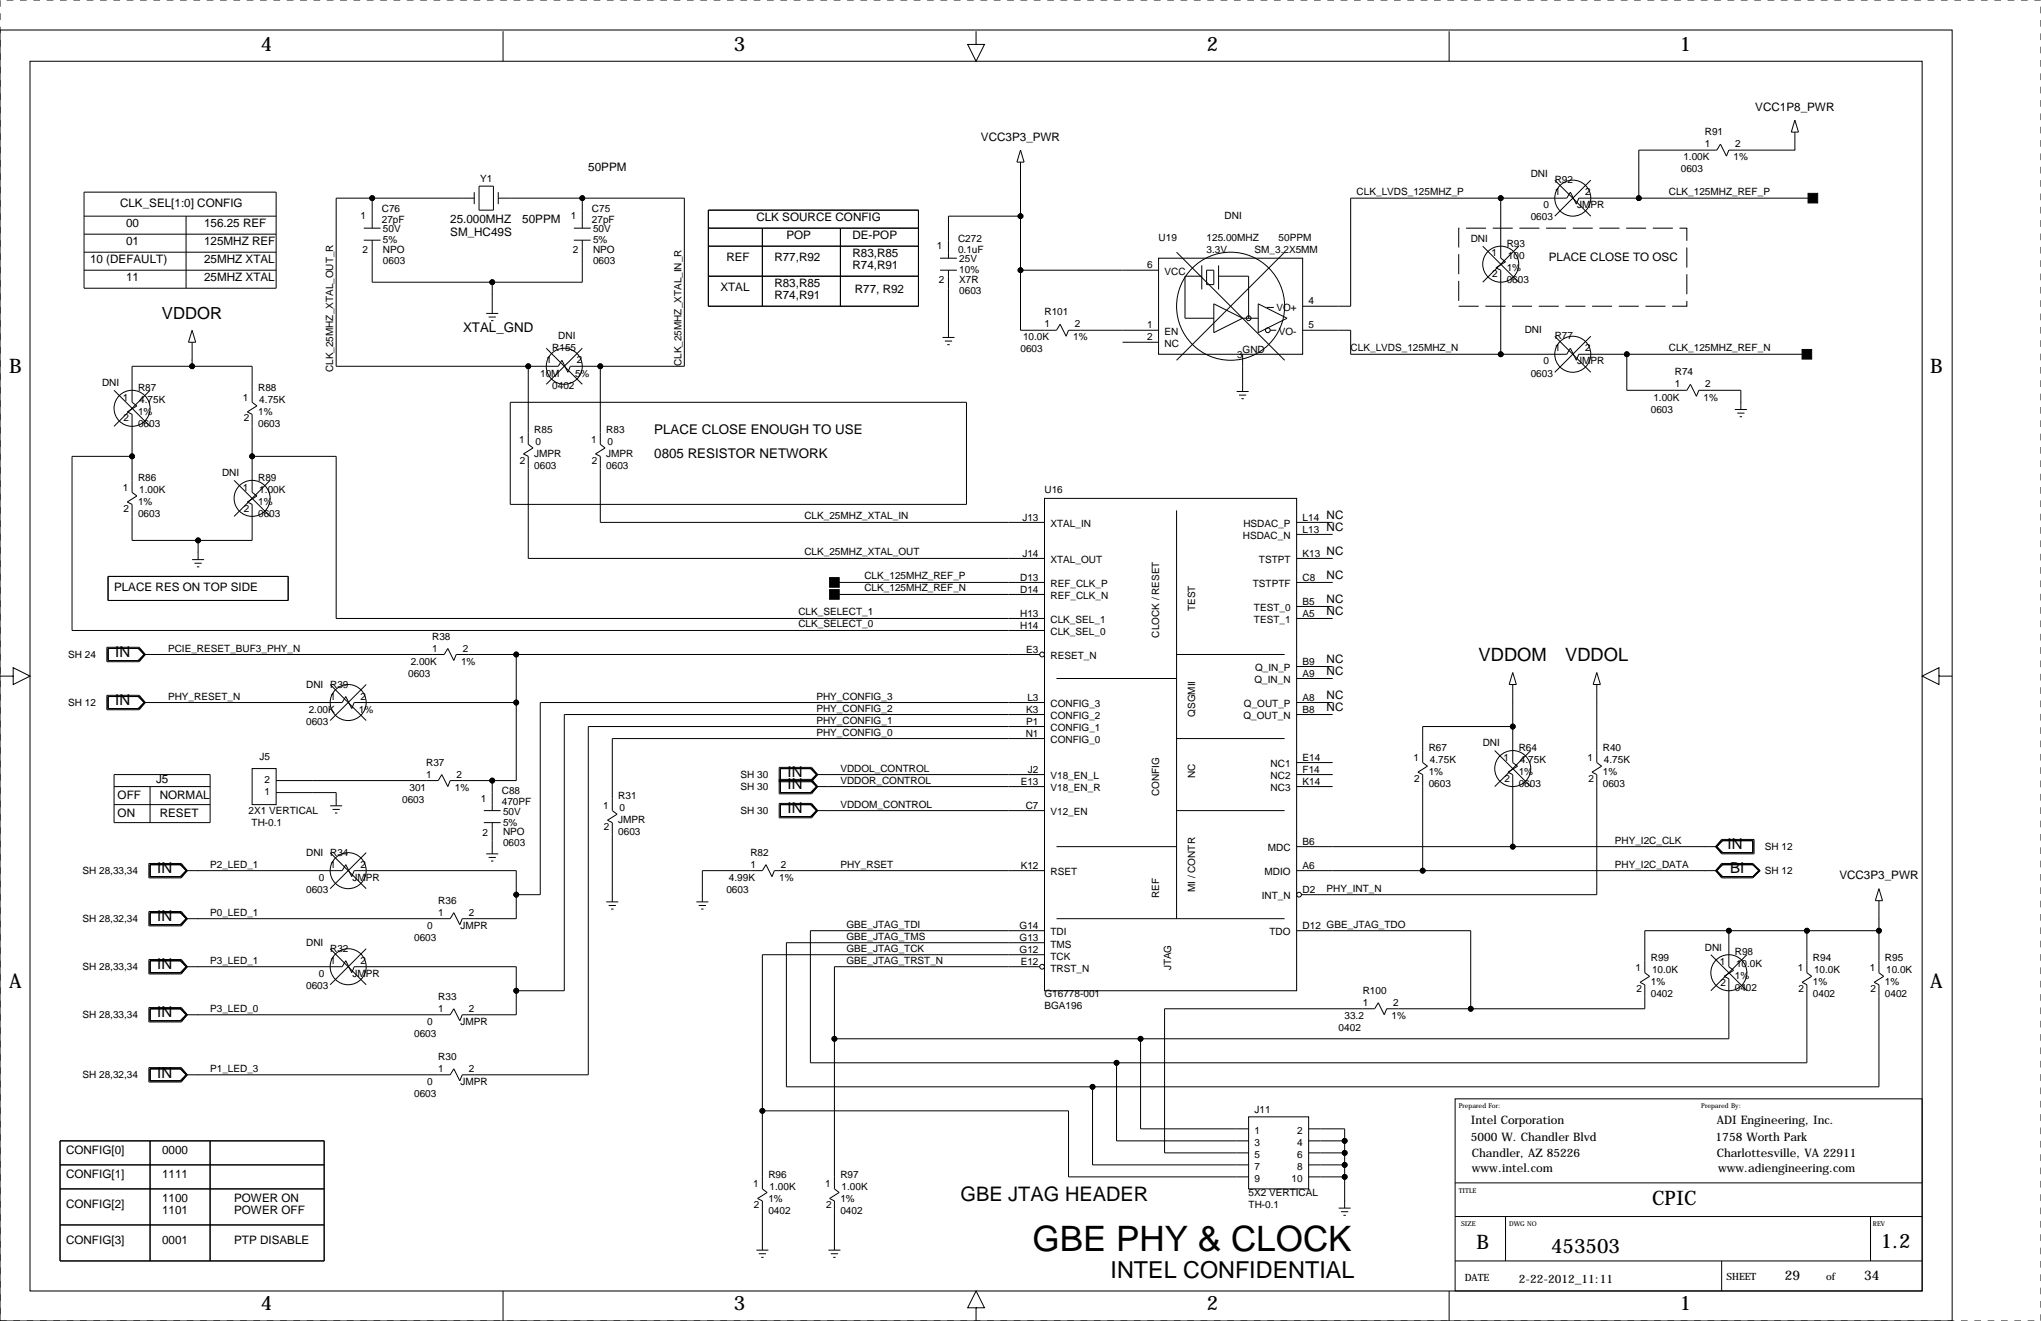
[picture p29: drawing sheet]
<svg xmlns="http://www.w3.org/2000/svg" width="432mm" height="279mm" viewBox="0 0 432 279" stroke-linecap="round" stroke-linejoin="round" font-family="sans-serif">
<defs><g id="words">
<text font-size="7.4" x="218.4" y="264.5">GBE PHY &amp; CLOCK</text>
<text font-size="4.9" x="234.9" y="270.3">INTEL CONFIDENTIAL</text>
<g font-size="4.2">
<text x="55.2" y="10.9">4</text>
<text x="155.3" y="10.9">3</text>
<text x="255.3" y="10.9">2</text>
<text x="355.4" y="10.9">1</text>
<text x="2" y="78.9">B</text>
<text x="408.4" y="78.9">B</text>
<text x="2" y="209">A</text>
<text x="408.4" y="209">A</text>
<text x="203.2" y="254">GBE JTAG HEADER</text>
<text x="349.5" y="255">CPIC</text>
<text x="397.9" y="263.9">1.2</text>
<text x="312.4" y="264.1">B</text>
<text x="328.2" y="265">453503</text>
<text x="55.2" y="277.1">4</text>
<text x="155.3" y="277.1">3</text>
<text x="255.3" y="277.1">2</text>
<text x="355.4" y="277.1">1</text>
</g>
<g font-size="3.9">
<text x="312.8" y="139.8">VDDOM</text>
<text x="331.1" y="139.8">VDDOL</text>
</g>
<text font-size="3.5" x="34.3" y="67.5">VDDOR</text>
<g font-size="3.2">
<text x="24.4" y="139">IN</text>
<text x="24.4" y="149.2">IN</text>
<text x="166.6" y="164.4">IN</text>
<text x="166.6" y="166.9">IN</text>
<text x="166.6" y="172">IN</text>
<text x="365.5" y="179.6">IN</text>
<text x="33.3" y="184.7">IN</text>
<text x="366" y="184.7">BI</text>
<text x="33.3" y="194.9">IN</text>
<text x="33.3" y="205">IN</text>
<text x="33.3" y="215.2">IN</text>
<text x="33.3" y="227.9">IN</text>
</g>
<g font-size="2.8">
<text x="98" y="70.3">XTAL_GND</text>
<text x="138.4" y="91.9">PLACE CLOSE ENOUGH TO USE</text>
<text x="138.4" y="96.9">0805 RESISTOR NETWORK</text>
<text x="377.6" y="270.6">29</text>
<text x="394.4" y="270.6">34</text>
</g>
<g font-size="2.5">
<text x="371.4" y="23.4">VCC1P8_PWR</text>
<text x="207.5" y="29.7">VCC3P3_PWR</text>
<text x="124.5" y="36.1">50PPM</text>
<text x="25.4" y="43.7">CLK_SEL[1:0] CONFIG</text>
<text x="95.2" y="47.3">25.000MHZ</text>
<text x="110.5" y="47.3">50PPM</text>
<text x="160" y="46.8">CLK SOURCE CONFIG</text>
<text x="26.7" y="51.8">01</text>
<text x="26.7" y="48">00</text>
<text x="43.2" y="51.8">125MHZ REF</text>
<text x="43.2" y="48">156.25 REF</text>
<text x="95.2" y="49.8">SM_HC49S</text>
<text x="166.4" y="50.6">POP</text>
<text x="180.3" y="50.6">DE-POP</text>
<text x="19" y="55.7">10 (DEFAULT)</text>
<text x="26.7" y="59.5">11</text>
<text x="43.2" y="59.5">25MHZ XTAL</text>
<text x="43.2" y="55.7">25MHZ XTAL</text>
<text x="153.7" y="55.1">REF</text>
<text x="163.8" y="55.1">R77,R92</text>
<text x="180.3" y="54.4">R83,R85</text>
<text x="180.3" y="56.9">R74,R91</text>
<text x="327.7" y="55.1">PLACE CLOSE TO OSC</text>
<text x="152.4" y="61.5">XTAL</text>
<text x="163.8" y="60.7">R83,R85</text>
<text x="163.8" y="63.3">R74,R91</text>
<text x="180.8" y="62">R77, R92</text>
<text x="280.7" y="112.3">NC</text>
<text x="280.7" y="109.8">NC</text>
<text x="280.7" y="117.4">NC</text>
<text x="24.1" y="125">PLACE RES ON TOP SIDE</text>
<text x="280.7" y="122.5">NC</text>
<text x="280.7" y="127.5">NC</text>
<text x="280.7" y="130.1">NC</text>
<text x="280.7" y="140.2">NC</text>
<text x="280.7" y="142.8">NC</text>
<text x="280.7" y="147.9">NC</text>
<text x="280.7" y="150.4">NC</text>
<text x="33" y="165.6">J5</text>
<text x="24.9" y="172.7">ON</text>
<text x="24.9" y="168.9">OFF</text>
<text x="33.8" y="172.7">RESET</text>
<text x="33.8" y="168.9">NORMAL</text>
<text x="389.1" y="186">VCC3P3_PWR</text>
<text x="311.2" y="237.8">Intel Corporation</text>
<text x="363.2" y="237.8">ADI Engineering, Inc.</text>
<text x="14" y="244.1">CONFIG[0]</text>
<text x="34.3" y="244.1">0000</text>
<text x="311.2" y="241.4">5000 W. Chandler Blvd</text>
<text x="311.4" y="244.7">Chandler, AZ 85226</text>
<text x="363" y="241.4">1758 Worth Park</text>
<text x="363.2" y="244.7">Charlottesville, VA 22911</text>
<text x="14" y="249.2">CONFIG[1]</text>
<text x="34.3" y="249.2">1111</text>
<text x="311.4" y="248">www.intel.com</text>
<text x="363.5" y="248">www.adiengineering.com</text>
<text x="14" y="255.5">CONFIG[2]</text>
<text x="34.3" y="256.8">1101</text>
<text x="34.3" y="254.3">1100</text>
<text x="49.5" y="254.3">POWER ON</text>
<text x="49.5" y="256.8">POWER OFF</text>
<text x="14" y="263.2">CONFIG[3]</text>
<text x="34.3" y="263.2">0001</text>
<text x="49.5" y="263.2">PTP DISABLE</text>
<text x="321.3" y="271.4">2-22-2012_11:11</text>
</g>
<g font-size="2.1">
<text x="360.7" y="28.6">R91</text>
<text x="356.1" y="33.9">1.00K</text>
<text x="360.7" y="31.1">1</text>
<text x="366.8" y="33.9">1%</text>
<text x="367.1" y="31.1">2</text>
<text x="101.6" y="38.5">Y1</text>
<text x="287" y="41.3">CLK_LVDS_125MHZ_P</text>
<text x="323.9" y="37.5">DNI</text>
<text x="328.9" y="41.3">1</text>
<text x="328.9" y="38.7">R92</text>
<text x="335.4" y="41.3">2</text>
<text x="353.1" y="41.3">CLK_125MHZ_REF_P</text>
<text x="355.6" y="36.5">0603</text>
<text x="76.3" y="46.4">1</text>
<text x="80.8" y="44.8">C76</text>
<text x="80.8" y="47.1">27pF</text>
<text x="120.7" y="46.4">1</text>
<text x="125.2" y="44.8">C75</text>
<text x="125.2" y="47.1">27pF</text>
<text x="259.1" y="46.4">DNI</text>
<text x="323.9" y="46.6">0603</text>
<text x="326.6" y="44.1">0</text>
<text x="333.7" y="44.1">JMPR</text>
<text x="76.7" y="53.6">2</text>
<text x="81" y="49.2">50V</text>
<text x="81" y="51.4">5%</text>
<text x="81" y="53.5">NPO</text>
<text x="121.2" y="53.6">2</text>
<text x="125.5" y="49.2">50V</text>
<text x="125.5" y="51.4">5%</text>
<text x="125.5" y="53.5">NPO</text>
<text x="198.2" y="52.7">1</text>
<text x="202.7" y="51.2">C272</text>
<text x="202.7" y="53.5">0.1uF</text>
<text x="245.1" y="50.9">U19</text>
<text x="255.3" y="53.5">3.3V</text>
<text x="255.3" y="50.9">125.00MHZ</text>
<text x="265.4" y="53.5">SM_3.2X5MM</text>
<text x="270.5" y="50.9">50PPM</text>
<text x="311.2" y="51.2">DNI</text>
<text x="318.8" y="52.2">R93</text>
<text x="81" y="55.8">0603</text>
<text x="125.5" y="55.8">0603</text>
<text x="198.6" y="59.9">2</text>
<text x="202.9" y="55.5">25V</text>
<text x="202.9" y="57.8">10%</text>
<text x="202.9" y="59.8">X7R</text>
<text x="242.7" y="56.8">6</text>
<text x="246.4" y="58.2">VCC</text>
<text x="315.6" y="54.2">1</text>
<text x="315.7" y="58.7">2</text>
<text x="318.8" y="59.8">0603</text>
<text x="318.8" y="57.3">1%</text>
<text x="319" y="54.7">100</text>
<text x="202.9" y="62.1">0603</text>
<text x="270" y="65.8">VO+</text>
<text x="276.9" y="64.4">4</text>
<text x="118.1" y="71.8">DNI</text>
<text x="221" y="69.2">1</text>
<text x="221" y="66.7">R101</text>
<text x="227.4" y="69.2">2</text>
<text x="242.7" y="69.5">1</text>
<text x="246.4" y="70.9">EN</text>
<text x="270.6" y="70.9">VO-</text>
<text x="276.9" y="69.5">5</text>
<text x="322.6" y="70.5">DNI</text>
<text x="328.9" y="71.8">R77</text>
<text x="115.6" y="76.8">1</text>
<text x="116.8" y="74.3">R155</text>
<text x="122" y="76.8">2</text>
<text x="144.1" y="77.5" transform="rotate(-90 144.1 77.5)">CLK_25MHZ_XTAL_IN_R</text>
<text x="215.9" y="74.6">0603</text>
<text x="216.4" y="72">10.0K</text>
<text x="227.1" y="72">1%</text>
<text x="242.7" y="72">2</text>
<text x="246.4" y="73.4">NC</text>
<text x="261.7" y="75.8">3</text>
<text x="262.9" y="74.7">GND</text>
<text x="285.8" y="74.3">CLK_LVDS_125MHZ_N</text>
<text x="326.6" y="77.1">0</text>
<text x="328.9" y="74.3">1</text>
<text x="333.7" y="77.1">JMPR</text>
<text x="335.4" y="74.3">2</text>
<text x="353.1" y="74.3">CLK_125MHZ_REF_N</text>
<text x="21.6" y="81.7">DNI</text>
<text x="29.2" y="82.7">R87</text>
<text x="54.6" y="82.7">R88</text>
<text x="70.5" y="78.7" transform="rotate(-90 70.5 78.7)">CLK_25MHZ_XTAL_OUT_R</text>
<text x="114.3" y="79.6">10M</text>
<text x="116.8" y="82.2">0402</text>
<text x="121.7" y="79.6">5%</text>
<text x="323.9" y="79.6">0603</text>
<text x="354.3" y="81.9">1</text>
<text x="354.3" y="79.4">R74</text>
<text x="360.8" y="81.9">2</text>
<text x="26" y="84.7">1</text>
<text x="26.2" y="89.1">2</text>
<text x="29.2" y="87.8">1%</text>
<text x="29.5" y="85.2">4.75K</text>
<text x="51.4" y="84.7">1</text>
<text x="51.6" y="89.1">2</text>
<text x="54.6" y="87.8">1%</text>
<text x="54.9" y="85.2">4.75K</text>
<text x="349.3" y="87.3">0603</text>
<text x="349.8" y="84.7">1.00K</text>
<text x="360.4" y="84.7">1%</text>
<text x="29.2" y="90.3">0603</text>
<text x="54.6" y="90.3">0603</text>
<text x="109.8" y="93.6">1</text>
<text x="113" y="91.6">R85</text>
<text x="113.3" y="94.1">0</text>
<text x="125.1" y="93.6">1</text>
<text x="128.3" y="91.6">R83</text>
<text x="128.5" y="94.1">0</text>
<text x="29.2" y="101.7">R86</text>
<text x="47" y="100.7">DNI</text>
<text x="54.6" y="101.7">R89</text>
<text x="110" y="98">2</text>
<text x="113" y="99.2">0603</text>
<text x="113" y="96.7">JMPR</text>
<text x="125.2" y="98">2</text>
<text x="128.3" y="99.2">0603</text>
<text x="128.3" y="96.7">JMPR</text>
<text x="26" y="103.8">1</text>
<text x="29.2" y="106.8">1%</text>
<text x="29.5" y="104.3">1.00K</text>
<text x="51.4" y="103.8">1</text>
<text x="54.6" y="106.8">1%</text>
<text x="54.9" y="104.3">1.00K</text>
<text x="221" y="104.3">U16</text>
<text x="26.2" y="108.2">2</text>
<text x="29.2" y="109.4">0603</text>
<text x="51.6" y="108.2">2</text>
<text x="54.6" y="109.4">0603</text>
<text x="170.2" y="109.9">CLK_25MHZ_XTAL_IN</text>
<text x="216.3" y="110.1">J13</text>
<text x="222.2" y="111.5">XTAL_IN</text>
<text x="263.1" y="111.5">HSDAC_P</text>
<text x="275.6" y="112.7">L13</text>
<text x="275.6" y="110.1">L14</text>
<text x="170.2" y="117.5">CLK_25MHZ_XTAL_OUT</text>
<text x="216.3" y="117.7">J14</text>
<text x="222.2" y="119.1">XTAL_OUT</text>
<text x="262.9" y="114">HSDAC_N</text>
<text x="266.3" y="119.1">TSTPT</text>
<text x="275.6" y="117.7">K13</text>
<text x="182.9" y="125.1">CLK_125MHZ_REF_N</text>
<text x="182.9" y="122.6">CLK_125MHZ_REF_P</text>
<text x="215.8" y="122.8">D13</text>
<text x="215.8" y="125.4">D14</text>
<text x="222.2" y="124.2">REF_CLK_P</text>
<text x="265.1" y="124.2">TSTPTF</text>
<text x="275.6" y="122.8">C8</text>
<text x="168.9" y="130.2">CLK_SELECT_1</text>
<text x="215.8" y="130.4">H13</text>
<text x="222.2" y="131.8">CLK_SEL_1</text>
<text x="222.2" y="126.7">REF_CLK_N</text>
<text x="252.9" y="129.3" transform="rotate(-90 252.9 129.3)">TEST</text>
<text x="265.3" y="129.3">TEST_0</text>
<text x="265.3" y="131.8">TEST_1</text>
<text x="275.6" y="127.9">B5</text>
<text x="275.6" y="130.4">A5</text>
<text x="35.6" y="137.8">PCIE_RESET_BUF3_PHY_N</text>
<text x="91.4" y="137.8">1</text>
<text x="91.4" y="135.3">R38</text>
<text x="97.9" y="137.8">2</text>
<text x="168.9" y="132.7">CLK_SELECT_0</text>
<text x="215.8" y="133">H14</text>
<text x="222.2" y="134.4">CLK_SEL_0</text>
<text x="245.2" y="134.9" transform="rotate(-90 245.2 134.9)">CLOCK / RESET</text>
<text x="14.4" y="139.2">SH 24</text>
<text x="86.4" y="143.1">0603</text>
<text x="86.9" y="140.6">2.00K</text>
<text x="97.5" y="140.6">1%</text>
<text x="217.1" y="138.1">E3</text>
<text x="222.2" y="139.4">RESET_N</text>
<text x="265.5" y="142">Q_IN_P</text>
<text x="275.6" y="143.1">A9</text>
<text x="275.6" y="140.6">B9</text>
<text x="14.4" y="149.3">SH 12</text>
<text x="35.6" y="148">PHY_RESET_N</text>
<text x="64.8" y="145.4">DNI R39</text>
<text x="69.8" y="148">1</text>
<text x="76.3" y="148">2</text>
<text x="172.7" y="148">PHY_CONFIG_3</text>
<text x="217.4" y="148.2">L3</text>
<text x="222.2" y="149.6">CONFIG_3</text>
<text x="263.2" y="149.6">Q_OUT_P</text>
<text x="265.4" y="144.5">Q_IN_N</text>
<text x="275.6" y="148.2">A8</text>
<text x="64.8" y="153.3">0603</text>
<text x="65.3" y="150.8">2.00K</text>
<text x="75.9" y="150.8">1%</text>
<text x="172.7" y="155.6">PHY_CONFIG_0</text>
<text x="172.7" y="150.5">PHY_CONFIG_2</text>
<text x="172.7" y="153">PHY_CONFIG_1</text>
<text x="217" y="155.8">N1</text>
<text x="217.1" y="153.3">P1</text>
<text x="217.1" y="150.8">K3</text>
<text x="222.2" y="154.7">CONFIG_1</text>
<text x="222.2" y="152.1">CONFIG_2</text>
<text x="252.9" y="151.6" transform="rotate(-90 252.9 151.6)">QSGMII</text>
<text x="263.1" y="152.1">Q_OUT_N</text>
<text x="275.6" y="150.8">B8</text>
<text x="54.9" y="160.8">J5</text>
<text x="90.2" y="161.9">R37</text>
<text x="222.2" y="157.2">CONFIG_0</text>
<text x="275.6" y="160.9">E14</text>
<text x="299.1" y="160.9">1</text>
<text x="302.3" y="158.9">R67</text>
<text x="302.5" y="161.4">4.75K</text>
<text x="313.7" y="157.9">DNI</text>
<text x="318.1" y="160.9">1</text>
<text x="321.3" y="158.9">R64</text>
<text x="321.6" y="161.4">4.75K</text>
<text x="335.9" y="160.9">1</text>
<text x="339.1" y="158.9">R40</text>
<text x="339.3" y="161.4">4.75K</text>
<text x="56" y="165.6">2</text>
<text x="86.6" y="167.3">301</text>
<text x="90.2" y="164.5">1</text>
<text x="96.3" y="167.3">1%</text>
<text x="96.6" y="164.5">2</text>
<text x="156.7" y="167.1">SH 30</text>
<text x="156.7" y="164.6">SH 30</text>
<text x="177.8" y="165.7">VDDOR_CONTROL</text>
<text x="177.8" y="163.2">VDDOL_CONTROL</text>
<text x="215.9" y="166">E13</text>
<text x="217.5" y="163.5">J2</text>
<text x="222.2" y="164.8">V18_EN_L</text>
<text x="222.2" y="167.4">V18_EN_R</text>
<text x="252.9" y="164.6" transform="rotate(-90 252.9 164.6)">NC</text>
<text x="268.8" y="167.4">NC3</text>
<text x="268.8" y="162.3">NC1</text>
<text x="268.8" y="164.8">NC2</text>
<text x="275.6" y="166">K14</text>
<text x="275.6" y="163.5">F14</text>
<text x="299.2" y="165.3">2</text>
<text x="302.3" y="166.5">0603</text>
<text x="302.3" y="164">1%</text>
<text x="318.3" y="165.3">2</text>
<text x="321.3" y="166.5">0603</text>
<text x="321.3" y="164">1%</text>
<text x="336" y="165.3">2</text>
<text x="339.1" y="166.5">0603</text>
<text x="339.1" y="164">1%</text>
<text x="52.6" y="172.2">2X1 VERTICAL</text>
<text x="56" y="168.1">1</text>
<text x="85.1" y="169.8">0603</text>
<text x="101.7" y="169.5">1</text>
<text x="106.2" y="168">C88</text>
<text x="106.2" y="170.3">470PF</text>
<text x="106.4" y="172.3">50V</text>
<text x="127.6" y="171.1">1</text>
<text x="130.8" y="169">R31</text>
<text x="131.1" y="171.6">0</text>
<text x="156.7" y="172.2">SH 30</text>
<text x="177.8" y="170.8">VDDOM_CONTROL</text>
<text x="217" y="171.1">C7</text>
<text x="222.2" y="172.5">V12_EN</text>
<text x="245.2" y="168.4" transform="rotate(-90 245.2 168.4)">CONFIG</text>
<text x="53.2" y="174.7">TH-0.1</text>
<text x="102.1" y="176.8">2</text>
<text x="106.4" y="178.9">0603</text>
<text x="106.4" y="174.6">5%</text>
<text x="106.4" y="176.7">NPO</text>
<text x="127.8" y="175.5">2</text>
<text x="130.8" y="176.7">0603</text>
<text x="130.8" y="174.1">JMPR</text>
<text x="275.6" y="178.7">B6</text>
<text x="341.6" y="178.4">PHY_I2C_CLK</text>
<text x="373.4" y="179.8">SH 12</text>
<text x="17.4" y="184.9">SH 28,33,34</text>
<text x="44.4" y="183.5">P2_LED_1</text>
<text x="64.8" y="181">DNI R34</text>
<text x="69.8" y="183.5">1</text>
<text x="76.3" y="183.5">2</text>
<text x="158.7" y="183.5">1</text>
<text x="158.7" y="181">R82</text>
<text x="165.2" y="183.5">2</text>
<text x="177.8" y="183.5">PHY_RSET</text>
<text x="215.9" y="183.8">K12</text>
<text x="222.2" y="185.2">RSET</text>
<text x="267.5" y="185.2">MDIO</text>
<text x="268.2" y="180.1">MDC</text>
<text x="275.6" y="183.8">A6</text>
<text x="341.6" y="183.5">PHY_I2C_DATA</text>
<text x="373.4" y="184.9">SH 12</text>
<text x="64.8" y="188.9">0603</text>
<text x="67.5" y="186.3">0</text>
<text x="74.6" y="186.3">JMPR</text>
<text x="92.7" y="191.1">R36</text>
<text x="153.7" y="188.9">0603</text>
<text x="154.2" y="186.3">4.99K</text>
<text x="164.8" y="186.3">1%</text>
<text x="245.2" y="190" transform="rotate(-90 245.2 190)">REF</text>
<text x="252.9" y="188.7" transform="rotate(-90 252.9 188.7)">MI / CONTR</text>
<text x="266.9" y="190.2">INT_N</text>
<text x="275.6" y="188.9">D2</text>
<text x="280.7" y="188.6">PHY_INT_N</text>
<text x="17.4" y="195.1">SH 28,32,34</text>
<text x="44.4" y="193.7">P0_LED_1</text>
<text x="90.3" y="196.5">0</text>
<text x="92.7" y="193.7">1</text>
<text x="97.4" y="196.5">JMPR</text>
<text x="99.2" y="193.7">2</text>
<text x="179.1" y="196.2">GBE_JTAG_TDI</text>
<text x="215.7" y="196.5">G14</text>
<text x="222.2" y="197.9">TDI</text>
<text x="268.6" y="197.9">TDO</text>
<text x="275.6" y="196.5">D12 GBE_JTAG_TDO</text>
<text x="44.4" y="203.8">P3_LED_1</text>
<text x="64.8" y="200">DNI</text>
<text x="69.8" y="203.8">1</text>
<text x="69.8" y="201.3">R32</text>
<text x="76.3" y="203.8">2</text>
<text x="87.6" y="199">0603</text>
<text x="179.1" y="203.8">GBE_JTAG_TRST_N</text>
<text x="179.1" y="201.3">GBE_JTAG_TCK</text>
<text x="179.1" y="198.8">GBE_JTAG_TMS</text>
<text x="215.7" y="201.6">G12</text>
<text x="215.7" y="199">G13</text>
<text x="222.2" y="202.9">TCK</text>
<text x="222.2" y="200.4">TMS</text>
<text x="349.3" y="203.3">R99</text>
<text x="360.7" y="201">DNI</text>
<text x="367" y="202.1">R98</text>
<text x="383.5" y="203.3">R94</text>
<text x="398.8" y="203.3">R95</text>
<text x="17.4" y="205.2">SH 28,33,34</text>
<text x="64.8" y="209.2">0603</text>
<text x="67.5" y="206.6">0</text>
<text x="74.6" y="206.6">JMPR</text>
<text x="215.9" y="204.1">E12</text>
<text x="222.2" y="205.5">TRST_N</text>
<text x="247.8" y="205.2" transform="rotate(-90 247.8 205.2)">JTAG</text>
<text x="346" y="205.4">1</text>
<text x="346.2" y="209.8">2</text>
<text x="349.3" y="208.4">1%</text>
<text x="349.5" y="205.9">10.0K</text>
<text x="363.8" y="204.1">1</text>
<text x="364" y="208.5">2</text>
<text x="367" y="209.7">0402</text>
<text x="367" y="207.1">1%</text>
<text x="367.3" y="204.6">10.0K</text>
<text x="380.3" y="205.4">1</text>
<text x="380.5" y="209.8">2</text>
<text x="383.5" y="208.4">1%</text>
<text x="383.8" y="205.9">10.0K</text>
<text x="395.6" y="205.4">1</text>
<text x="395.7" y="209.8">2</text>
<text x="398.8" y="208.4">1%</text>
<text x="399" y="205.9">10.0K</text>
<text x="17.4" y="215.4">SH 28,33,34</text>
<text x="44.4" y="214">P3_LED_0</text>
<text x="92.7" y="214">1</text>
<text x="92.7" y="211.5">R33</text>
<text x="99.2" y="214">2</text>
<text x="221" y="211">G16778-001</text>
<text x="221" y="213.5">BGA196</text>
<text x="284.5" y="215.5">33.2</text>
<text x="288.3" y="212.7">1</text>
<text x="288.3" y="210.2">R100</text>
<text x="294.4" y="215.5">1%</text>
<text x="294.7" y="212.7">2</text>
<text x="349.3" y="211">0402</text>
<text x="383.5" y="211">0402</text>
<text x="398.8" y="211">0402</text>
<text x="87.6" y="219.3">0603</text>
<text x="90.3" y="216.8">0</text>
<text x="97.4" y="216.8">JMPR</text>
<text x="283.2" y="218.1">0402</text>
<text x="44.4" y="226.7">P1_LED_3</text>
<text x="92.7" y="226.7">1</text>
<text x="92.7" y="224.2">R30</text>
<text x="99.2" y="226.7">2</text>
<text x="17.4" y="228.1">SH 28,32,34</text>
<text x="87.6" y="232">0603</text>
<text x="90.3" y="229.5">0</text>
<text x="97.4" y="229.5">JMPR</text>
<text x="265.4" y="239.8">1</text>
<text x="265.4" y="235.3">J11</text>
<text x="274.4" y="239.8">2</text>
<text x="265.4" y="242.3">3</text>
<text x="265.4" y="244.9">5</text>
<text x="274.4" y="242.3">4</text>
<text x="274.4" y="244.9">6</text>
<text x="159.4" y="251.1">1</text>
<text x="162.6" y="249.1">R96</text>
<text x="162.8" y="251.6">1.00K</text>
<text x="174.6" y="251.1">1</text>
<text x="177.8" y="249.1">R97</text>
<text x="178.1" y="251.6">1.00K</text>
<text x="265.4" y="247.4">7</text>
<text x="265.4" y="249.9">9</text>
<text x="273.2" y="249.9">10</text>
<text x="274.4" y="247.4">8</text>
<text x="159.5" y="255.5">2</text>
<text x="162.6" y="256.7">0402</text>
<text x="162.6" y="254.1">1%</text>
<text x="174.8" y="255.5">2</text>
<text x="177.8" y="256.7">0402</text>
<text x="177.8" y="254.1">1%</text>
<text x="264.2" y="252.9">5X2 VERTICAL</text>
<text x="264.2" y="255.4">TH-0.1</text>
<text x="309.9" y="270.9">DATE</text>
<text x="365.3" y="270.7">SHEET</text>
<text x="386.3" y="270.7">of</text>
</g>
<g font-size="1.4">
<text x="308.6" y="234.3">Prepared For:</text>
<text x="359.9" y="234.3">Prepared By:</text>
<text x="308.6" y="252.3">TITLE</text>
<text x="309.1" y="259.2">SIZE</text>
<text x="319.3" y="259.2">DWG NO</text>
<text x="396.2" y="259.2">REV</text>
</g>
</g></defs>
<path d="M0 0h431.8v279.4h-431.8z" fill="none" stroke="#000" stroke-width=".21" stroke-dasharray="1.4 1.4" stroke-linecap="butt"/>
<g fill="none" stroke="#000" stroke-width=".21">
<path d="M0 6.4h413v273h-413zM5.1 10.9h.1M6.3 13h400.4v260h-400.4zM106.4 6.6v6.4M206.5 6.6v2.8h1.8l-1.8 3.6-1.8-3.6h1.8M306.6 6.6v6.4M101.3 39.4h3.1v5h-3.1zM215.9 38.1h.1M215.9 34.3v35.5h7.6l.8-1.2 1.3 2.5 .5-1.3h19M215.9 31.8l.8 2.5h-1.6zM328.9 38.1l7.6 7.6M336.5 38.1l-7.6 7.6"/>
<path d="M379.7 31.8h.1M379.7 27.9v3.9h-13.9l-.5 1.2-1.3-2.5-.8 1.3h-16.5v10.1M379.7 25.4l.8 2.5h-1.5zM17.8 57.2h40.6M17.8 45.7h40.6M17.8 49.5h40.6M17.8 53.3h40.6M17.8 40.6h40.6v20.4h-40.6zM39.4 45.7v15.3M77 50.8h3.5M77 48.3h3.5M78.7 41.9v6.4"/>
<path d="M78.7 50.8v8.9h44.5v-8.9M100.3 41.9h-29.2v35.6h47l.8-1.3 1.2 2.5 .5-1.2h24.2v-35.6h-39.4M100.3 40.6v2.6M104.1 59.7v6.6M105.4 40.6v2.6M121.4 50.8h3.6M121.4 48.3h3.6M123.2 41.9v6.4M149.9 44.4h44.4v20.4h-44.4zM149.9 58.4h44.4M149.9 48.3h44.4M149.9 52.1h44.4"/>
<path d="M161.3 48.3v16.5M177.8 48.3v16.5M198.9 57.2h3.5M198.9 54.6h3.5M200.7 57.2v14.2M215.9 57.2h29.2M215.9 45.7h-15.2v8.9M245.1 54.6h30.5v20.3h-30.5zM248.9 53.3l22.9 22.9M254.3 56.1v5.1M254.3 58.4h-3.6v8.9h6.1M255.3 57.2h1.5v3h-1.5z"/>
<path d="M257.8 56.1v5.1M257.8 58.4h6.4v8.9M271.8 53.3l-22.9 22.9M313.7 52.1l7.6 7.6M317.5 41.9v12.7l1 .8-2 1.2 1 .6v17.7M321.3 52.1l-7.6 7.6M383.5 41.9h-49.5l-.5 1.3-1.3-2.6-.7 1.3h-45.7v22.9h-10.2M27.9 77.5h25.4v7.6l1.1 .8-2.1 1.2 1 .5v16.5l1.1 .8-2.1 1.3 1 .5v7.6h-25.4v-7.6l-1-.5 2.1-1.3-1.1-.8v-16.5l-1-.5 2.1-1.2-1.1-.8zM40.6 69.8l.8 2.6h-1.5zM40.6 72.4v5.1M102.9 66.3h2.5M103.4 67.1h1.5"/>
<path d="M103.9 67.8h.5M104.1 62.2h.1M111.8 77.5v16.5l1 .7-2.1 1.3 1.1 .5v21.6h109.2M115.6 73.7l7.6 7.6M123.2 73.7l-7.6 7.6M127 77.5v16.5l1 .7-2 1.3 1 .5v14h94M199.4 71.4h2.5M199.9 72.1h1.5M200.4 72.9h.5M200.7 69.8h.1M237.5 72.4h7.6M256.8 64.3l6.1 3-6.1 3.1z"/>
<path d="M262.9 74.9v7.9M262.9 67.3h3.3M266.2 64.3l6.1 3-6.1 3.1zM268 65h1.5M268.7 69.8h1.3M275.6 69.8h10.2v5.1h45.7l.7-1.2 1.3 2.5 .5-1.3h48.3M328.9 71.1l7.6 7.6M336.5 71.1l-7.6 7.6M344.2 74.9v7.6h12.7l.7-1.2 1.3 2.5 .5-1.3h8.9v4.1M24.1 82.5l7.6 7.7M27.9 96.5h-12.7v36.8h205.8M31.7 82.5l-7.6 7.7"/>
<path d="M53.3 96.5h17.8v34.3h149.9M107.9 85.1h96.6v21.6h-96.6zM261.6 82.8h2.6M262.1 83.6h1.6M262.6 84.3h.5M262.9 81.3h.1M367 86.6h2.6M367.5 87.4h1.6M368 88.1h.6M368.3 85.1h.1M40.6 118.4h2.6M41.1 119.1h1.6"/>
<path d="M41.7 119.9h.5M41.9 116.8h.1M41.9 114.3v4.1M49.5 101.6l7.6 7.6M57.1 101.6l-7.6 7.6M221 105.4h53.3v104.1h-53.3zM248.9 107.9v86.4M274.3 118.1h7.6M274.3 110.5h7.6M274.3 113h7.6M22.6 136.9h6.9l1.2 1.5-1.2 1.6h-6.9zM22.9 121.9h38.1v5.1h-38.1z"/>
<path d="M29.2 137.2l1.3 1.2M29.5 137.2h-6.6v2.5h6.6M29.5 137.2l1.2 1.2M29.5 137.2l1 1.2M30.5 138.4l-1.3 1.3M30.5 138.4l-1 1.3M30.5 138.4h63.5l.7-1.2 1.3 2.5 .5-1.3h123.5M30.7 138.4l-1.2 1.3M109.2 138.4v26.7h-14l-.5 1.3-1.2-2.6-.8 1.3h-34.3M176.5 123.2h44.5M176.5 125.7h44.5M248.9 138.4h22.9"/>
<path d="M274.3 123.2h7.6M274.3 130.8h7.6M274.3 128.3h7.6M0 143h2.8v-1.8l3.5 1.8-3.5 1.8v-1.8M22.6 147.1h6.9l1.2 1.5-1.2 1.5h-6.9zM29.2 147.3l1.3 1.3M29.5 147.3h-6.6v2.6h6.6M29.5 147.3l1.2 1.3M29.5 147.3l1 1.3M30.5 148.6l-1.3 1.3M30.5 148.6l-1 1.3M30.5 148.6h41.9l.8-1.3 1.2 2.6 .5-1.3h34.3"/>
<path d="M30.7 148.6l-1.2 1.3M33 148.6h.1M69.8 144.8l7.7 7.6M77.5 144.8l-7.7 7.6M221 153.7h-96.5v73.6h-26.7l-.5 1.3-1.3-2.5-.8 1.2h-55.8M221 148.6h-106.7v40.6h-5.1M221 156.2h-91.5v15.2l1.1 .8-2.1 1.3 1 .5v16.8M221 151.1h-101.6v58.4h-10.2M223.5 143.5h25.4M248.9 156.2h22.9M274.3 148.6h7.6M274.3 151.1h7.6"/>
<path d="M274.3 143.5h7.6M274.3 141h7.6M316.2 158.8l7.6 7.6M320 148.6h.1M320 153.7h-19v7.6l1 .8-2 1.2 1 .5v20.3M320 144.8v16.5l1.1 .8-2.1 1.2 1 .5v15.3M320 142.2l.8 2.6h-1.5zM323.8 158.8l-7.6 7.6M337.8 148.6h.1M337.8 142.2l.8 2.6h-1.5zM337.8 144.8v16.5l1 .8-2 1.2 1 .5v25.4h-62.5M410.2 143v-1.8l-3.5 1.8 3.5 1.8v-1.8h2.8"/>
<path d="M24.1 163.8h20.3v10.2h-20.3zM24.1 166.4h20.3M24.1 170.2h20.3M31.7 166.4v7.6M53.3 162.6h5.1v7.6h-5.1zM58.4 167.6h12.7v2.8M69.8 170.4h2.6M70.4 171.2h1.5M70.9 172h.5M71.1 168.9h.1M102.4 171.4h3.5M102.4 174h3.5"/>
<path d="M104.1 179.1h.1M104.1 165.1v6.3M104.1 174v6.6M164.8 169.9h6.9l1.3 1.5-1.3 1.6h-6.9zM164.8 164.8h6.9l1.3 1.6M165.1 165.1h6.6M171.4 162.6l1.3 1.2M171.4 170.2l1.3 1.2M171.7 162.6h-6.6v5h6.6M171.7 170.2h-6.6v2.5h6.6M171.7 162.6l1.3 1.2M171.7 162.6l1 1.2"/>
<path d="M171.7 165.1l1.3 1.3M171.7 165.1l1 1.3M171.7 170.2l1.3 1.2M171.7 170.2l1 1.2M172.7 163.8h48.3M172.7 166.4h48.3M172.7 171.4h48.3M172.7 163.8l-1.3 1.3 1.3 1.3M172.7 163.8l-1 1.3M172.7 166.4l-1.3 1.2M172.7 166.4l-1 1.2M172.7 171.4l-1.3 1.3"/>
<path d="M172.7 171.4l-1 1.3M173 163.8l-1.3-1.5h-6.9v5.6h6.9l1.3-1.5M173 163.8l-1.3 1.6h-6.9M173 163.8l-1.3 1.3M173 166.4l-1.3 1.2M173 171.4l-1.3 1.3M175.3 163.8h.1M175.3 166.4h.1M175.3 171.4h.1M223.5 179.1h25.4M248.9 171.4h22.9M274.3 163.8h7.6"/>
<path d="M274.3 166.4h7.6M274.3 179.1h88.9M274.3 161.3h7.6M360.7 179.1h.1M363 179.1l1.2 1.2M363.2 179.1l1 1.2M363.2 179.1l1.3 1.2M364.2 177.5h6.9v3.1h-6.9l-1.2-1.5zM364.2 177.8h6.6v2.5h-6.6M364.2 177.8l-1.2 1.3M364.2 177.8l-1 1.3M364.5 177.8l-1.3 1.3"/>
<path d="M31.5 182.6h6.9l1.2 1.5-1.2 1.6h-6.9zM31.5 192.8h6.9l1.2 1.5-1.2 1.5h-6.9zM38.1 193l1.3 1.3M38.1 182.9l1.3 1.2M38.4 182.9h-6.7v2.5h6.7M38.4 193h-6.7v2.6h6.7M38.4 193l1.2 1.3M38.4 193l1 1.3M38.4 182.9l1.2 1.2M38.4 182.9l1 1.2M39.4 184.1h33l.8-1.2 1.2 2.5 .5-1.3h34.3v10.2h-11.4l-.5 1.3-1.3-2.6-.8 1.3h-55.8M39.4 194.3l-1.3 1.3"/>
<path d="M39.4 194.3l-1 1.3M39.4 184.1l-1.3 1.3M39.4 184.1l-1 1.3M39.6 194.3l-1.2 1.3M39.6 184.1l-1.2 1.3M41.9 194.3h.1M69.8 180.3l7.7 7.7M77.5 180.3l-7.7 7.7M102.9 180.6h2.5M103.4 181.4h1.5M103.9 182.1h.5M128.3 190.8h2.5"/>
<path d="M128.8 191.5h1.5M129.3 192.3h.5M129.5 189.2h.1M147.3 190.8h2.6M147.8 191.5h1.6M148.3 192.3h.5M148.6 189.2h.1M221 184.1h-57.2l-.5 1.3-1.2-2.5-.8 1.2h-12.7v6.7M221 196.8h-49.6v28h210.9v-16.5l-1-.5 2-1.3-1-.8v-8.9M223.5 194.3h48.3M274.3 196.8h36.8v16.6M274.3 184.1h88.9"/>
<path d="M360.7 184.1h.1M363 184.1l1.2-1.5h6.6l1.6 1.5M363 184.1l1.2 1.6h6.6l1.6-1.6M363 184.1l1.2 1.3M363.2 184.1l1 1.3M363.2 184.1l1.3 1.3M364.2 185.4h6.6M364.2 182.9h6.6M364.2 182.9l-1.2 1.2M364.2 182.9l-1 1.2M364.5 182.9l-1.3 1.2M365.8 196.8v7.7l1 .7-2.1 1.3 1.1 .5v12.7h-189.3"/>
<path d="M370.8 182.9l1.3 1.2-1.3 1.3M370.8 182.9l1.6 1.2M372.4 184.1l-1.6 1.3M397.5 194.3h.1M397.5 190.5v15.2l1 .8-2 1.3 1 .5v21.6h-231.1v-30.5h54.6M397.5 188l.8 2.5h-1.6zM397.5 196.8h-49.5v8.9l1 .8-2 1.3 1 .5v5.1h-54.6l-.5 1.2-1.3-2.5-.8 1.3h-44.4v30.4h17.8M31.5 202.9h6.9l1.2 1.6-1.2 1.5h-6.9zM31.5 213.1h6.9l1.2 1.5-1.2 1.6h-6.9zM38.1 203.2l1.3 1.3M38.1 213.4l1.3 1.2M38.4 203.2h-6.7v2.5h6.7"/>
<path d="M38.4 213.4h-6.7v2.5h6.7M38.4 203.2l1.2 1.3M38.4 203.2l1 1.3M38.4 213.4l1.2 1.2M38.4 213.4l1 1.2M39.4 204.5h33l.8-1.3 1.2 2.5 .5-1.2h34.3v10.1h-11.4l-.5 1.3-1.3-2.5-.8 1.2h-55.8M39.4 204.5l-1.3 1.2M39.4 204.5l-1 1.2M39.4 214.6l-1.3 1.3M39.4 214.6l-1 1.3M39.6 204.5l-1.2 1.2M39.6 214.6l-1.2 1.3"/>
<path d="M41.9 214.6h.1M41.9 204.5h.1M69.8 200.7l7.7 7.6M77.5 200.7l-7.7 7.6M220 204.5h-43.5v47l1 .7-2 1.3 1 .5v10.4M221 201.9h-59.7v49.6l1 .7-2 1.3 1 .5v10.4M241.3 219.7v19.1h22.9M361.9 201.9l7.7 7.6M369.6 201.9l-7.7 7.6M31.5 225.8h6.9l1.2 1.5-1.2 1.6h-6.9zM38.1 226.1l1.3 1.2M38.4 226.1h-6.7v2.5h6.7"/>
<path d="M38.4 226.1l1.2 1.2M38.4 226.1l1 1.2M39.4 227.3l-1.3 1.3M39.4 227.3l-1 1.3M39.6 227.3l-1.2 1.3M41.9 227.3h.1M161.3 234.9h64.8v14h38.1M231.1 229.9v16.5h33.1M236.2 224.8v16.5h28M264.2 236.2h12.7v15.3h-12.7zM276.9 238.8h7.6v16.7M307.8 232.4h98.9v40.6h-98.9z"/>
<path d="M12.7 241.3h55.9v25.4h-55.9zM12.7 246.4h55.9M12.7 259.1h55.9M12.7 251.5h55.9M31.7 241.3v25.4M44.4 241.3v25.4M276.9 243.8h7.6M276.9 248.9h7.6M276.9 246.4h7.6M276.9 241.3h7.6M283.2 255.5h2.6M283.7 256.3h1.5"/>
<path d="M284.2 257h.5M284.5 254h.1M307.8 250.2h98.9M307.8 257.3h98.9M318.5 257.3v9.4M395.7 257.3v9.4M106.4 273v6.4M160 264.4h2.6M160.5 265.2h1.6M161 265.9h.5M161.3 262.9h.1M175.3 264.4h2.5"/>
<path d="M175.8 265.2h1.5M176.3 265.9h.5M206.5 276.6h1.8l-1.8-3.6-1.8 3.6h1.8v2.8M306.6 273v6.4M307.8 266.7h98.9M364.2 266.7v6.3"/>
<circle cx="78.7" cy="41.9" r=".51"/>
<circle cx="104.1" cy="59.7" r=".51"/>
<circle cx="123.2" cy="41.9" r=".51"/>
<circle cx="215.9" cy="45.7" r=".51"/>
<circle cx="215.9" cy="57.2" r=".51"/>
<circle cx="317.5" cy="55.9" r="3.8"/>
<circle cx="317.5" cy="41.9" r=".51"/>
<circle cx="332.7" cy="41.9" r="3.8"/>
<circle cx="346.7" cy="41.9" r=".51"/>
<circle cx="40.6" cy="77.5" r=".51"/>
<circle cx="40.6" cy="76.2" r="0"/>
<circle cx="111.8" cy="77.5" r=".51"/>
<circle cx="119.4" cy="77.5" r="3.8"/>
<circle cx="127" cy="77.5" r=".51"/>
<circle cx="260.3" cy="64.8" r="11.4"/>
<circle cx="264.2" cy="67.3" r=".51"/>
<circle cx="268.2" cy="69.9" r=".51"/>
<circle cx="317.5" cy="74.9" r=".51"/>
<circle cx="332.7" cy="74.9" r="3.8"/>
<circle cx="344.2" cy="74.9" r=".51"/>
<circle cx="27.9" cy="86.4" r="3.8"/>
<circle cx="27.9" cy="96.5" r=".51"/>
<circle cx="53.3" cy="96.5" r=".51"/>
<circle cx="41.9" cy="114.3" r=".51"/>
<circle cx="53.3" cy="105.4" r="3.8"/>
<circle cx="33" cy="138.4" r="0"/>
<circle cx="109.2" cy="138.4" r=".51"/>
<circle cx="220.5" cy="138.4" r=".51"/>
<circle cx="73.7" cy="148.6" r="3.8"/>
<circle cx="109.2" cy="148.6" r=".51"/>
<circle cx="320" cy="153.7" r=".51"/>
<circle cx="104.1" cy="165.1" r=".51"/>
<circle cx="320" cy="162.6" r="3.8"/>
<circle cx="320" cy="179.1" r=".51"/>
<circle cx="41.9" cy="184.1" r="0"/>
<circle cx="73.7" cy="184.1" r="3.8"/>
<circle cx="109.2" cy="189.2" r=".51"/>
<circle cx="274.8" cy="189.2" r=".51"/>
<circle cx="301" cy="184.2" r=".51"/>
<circle cx="365.8" cy="196.8" r=".51"/>
<circle cx="382.3" cy="196.9" r=".51"/>
<circle cx="397.5" cy="196.8" r=".51"/>
<circle cx="73.7" cy="204.5" r="3.8"/>
<circle cx="109.2" cy="209.5" r=".51"/>
<circle cx="176.5" cy="219.7" r=".51"/>
<circle cx="220.5" cy="204.5" r=".51"/>
<circle cx="241.3" cy="219.7" r=".51"/>
<circle cx="311.1" cy="213.4" r=".51"/>
<circle cx="365.8" cy="205.7" r="3.8"/>
<circle cx="161.3" cy="235" r=".51"/>
<circle cx="231.1" cy="229.9" r=".51"/>
<circle cx="236.2" cy="224.8" r=".51"/>
<circle cx="284.5" cy="241.3" r=".51"/>
<circle cx="284.5" cy="243.8" r=".51"/>
<circle cx="284.5" cy="248.9" r=".51"/>
<circle cx="284.5" cy="246.4" r=".51"/>
<circle cx="176.5" cy="262.9" r="0"/>
</g>
<g fill="#000" stroke="#000" stroke-width=".21">
<path d="M382.5 40.9h2.1v2h-2.1z" fill-rule="evenodd"/>
<path d="M381.3 73.9h2v2h-2z" fill-rule="evenodd"/>
<path d="M175.5 122.2h2v2h-2z" fill-rule="evenodd"/>
<path d="M175.5 124.7h2v2h-2z" fill-rule="evenodd"/>
<circle cx="78.7" cy="41.9" r=".51"/>
<circle cx="104.1" cy="59.7" r=".51"/>
<circle cx="123.2" cy="41.9" r=".51"/>
<circle cx="215.9" cy="45.7" r=".51"/>
<circle cx="215.9" cy="57.2" r=".51"/>
<circle cx="317.5" cy="41.9" r=".51"/>
<circle cx="346.7" cy="41.9" r=".51"/>
<circle cx="40.6" cy="77.5" r=".51"/>
<circle cx="111.8" cy="77.5" r=".51"/>
<circle cx="127" cy="77.5" r=".51"/>
<circle cx="317.5" cy="74.9" r=".51"/>
<circle cx="344.2" cy="74.9" r=".51"/>
<circle cx="27.9" cy="96.5" r=".51"/>
<circle cx="53.3" cy="96.5" r=".51"/>
<circle cx="41.9" cy="114.3" r=".51"/>
<circle cx="109.2" cy="138.4" r=".51"/>
<circle cx="109.2" cy="148.6" r=".51"/>
<circle cx="320" cy="153.7" r=".51"/>
<circle cx="104.1" cy="165.1" r=".51"/>
<circle cx="320" cy="179.1" r=".51"/>
<circle cx="109.2" cy="189.2" r=".51"/>
<circle cx="301" cy="184.2" r=".51"/>
<circle cx="365.8" cy="196.8" r=".51"/>
<circle cx="382.3" cy="196.9" r=".51"/>
<circle cx="397.5" cy="196.8" r=".51"/>
<circle cx="109.2" cy="209.5" r=".51"/>
<circle cx="176.5" cy="219.7" r=".51"/>
<circle cx="241.3" cy="219.7" r=".51"/>
<circle cx="311.1" cy="213.4" r=".51"/>
<circle cx="161.3" cy="235" r=".51"/>
<circle cx="231.1" cy="229.9" r=".51"/>
<circle cx="236.2" cy="224.8" r=".51"/>
<circle cx="284.5" cy="241.3" r=".51"/>
<circle cx="284.5" cy="243.8" r=".51"/>
<circle cx="284.5" cy="248.9" r=".51"/>
<circle cx="284.5" cy="246.4" r=".51"/>
</g>
<path d="M308.6 48.3h48.3v16.5h-48.3z" fill="none" stroke="#000" stroke-width=".21" stroke-dasharray="4.2 1.4" stroke-linecap="butt"/>
<use href="#words"/>
</svg>
